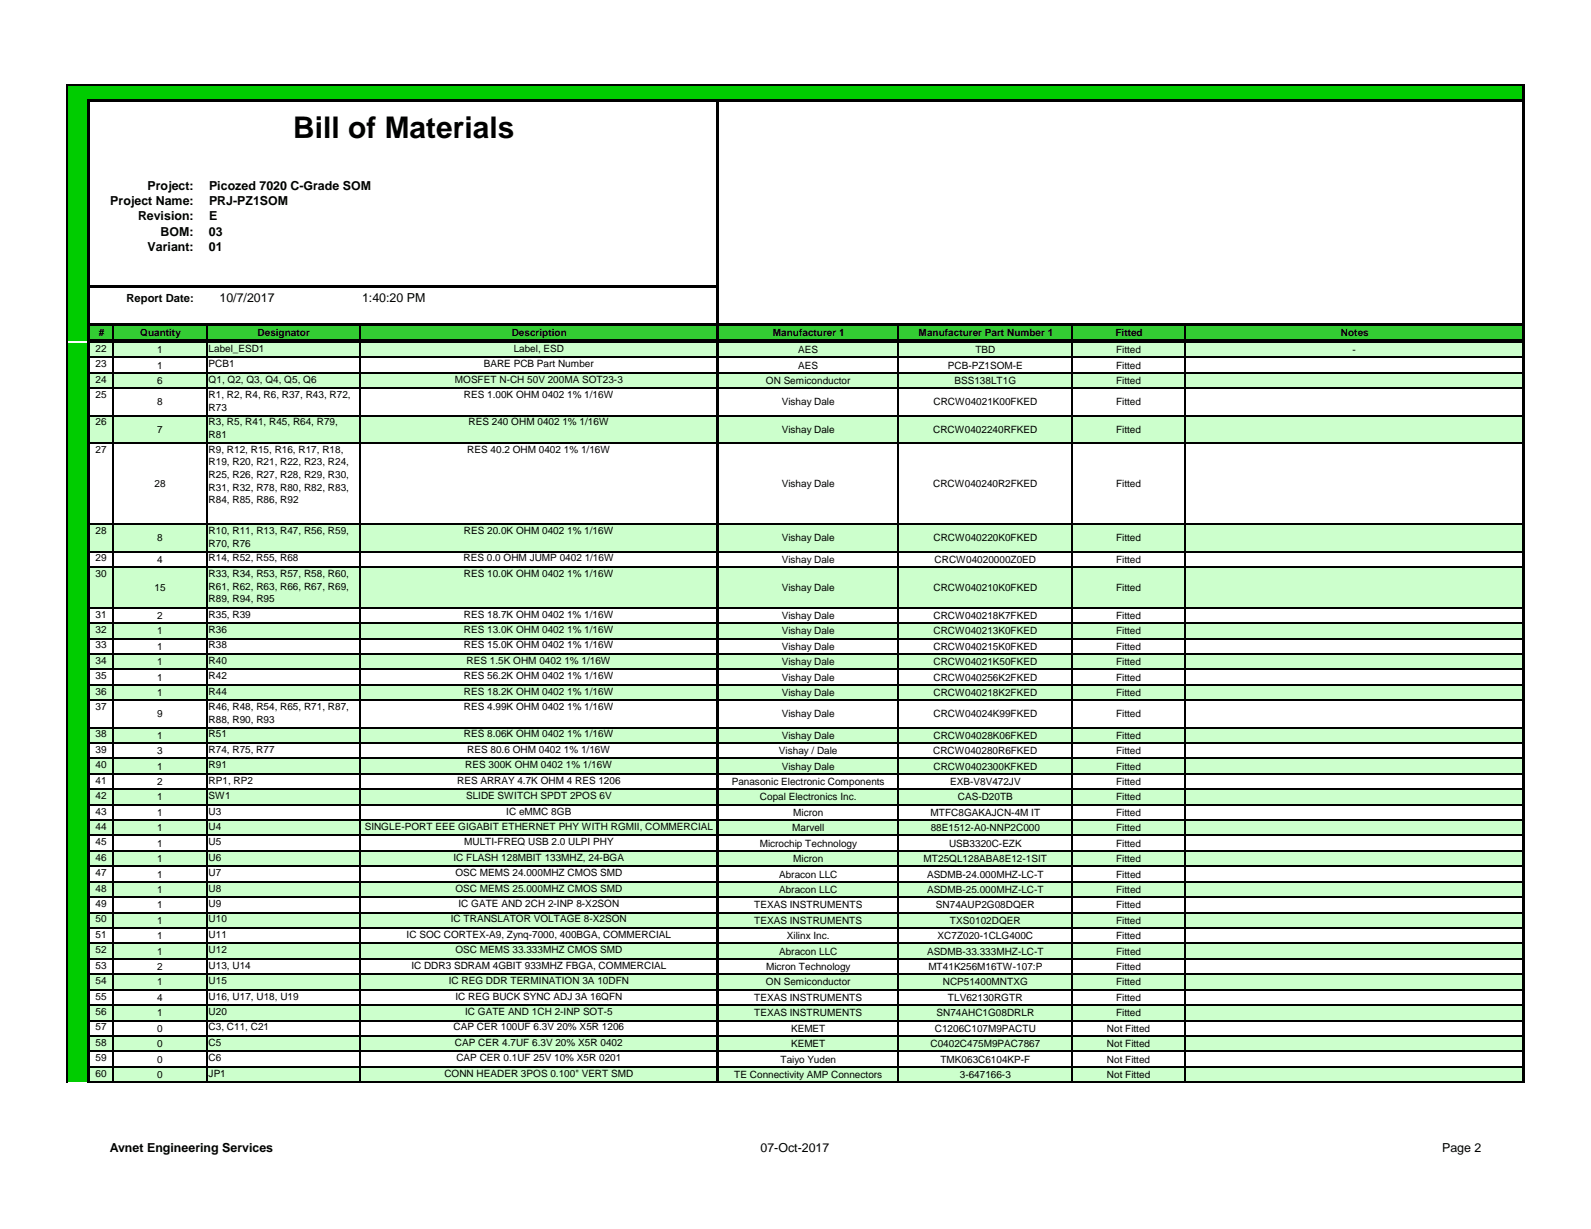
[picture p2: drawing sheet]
<svg xmlns="http://www.w3.org/2000/svg" width="279mm" height="216mm" viewBox="0 0 279 216" stroke-linecap="round" stroke-linejoin="round" font-family="sans-serif">
<defs><g id="words">
<text font-size="5.2" x="51.5" y="24.3">Bill of Materials</text>
<g font-size="2.2">
<text x="25.9" y="33.3">Project:</text>
<text x="36.7" y="33.3">Picozed 7020 C-Grade SOM</text>
<text x="19.4" y="36">Project Name:</text>
<text x="24.2" y="38.7">Revision:</text>
<text x="28.2" y="41.4">BOM:</text>
<text x="36.7" y="41.4">03</text>
<text x="36.7" y="36">PRJ-PZ1SOM</text>
<text x="36.7" y="38.7">E</text>
<text x="25.9" y="44.1">Variant:</text>
<text x="36.7" y="44.1">01</text>
<text x="38.5" y="53">10/7/2017</text>
<text x="63.6" y="53">1:40:20 PM</text>
<text x="19.3" y="202.3">Avnet Engineering Services</text>
<text x="133.6" y="202.3">07-Oct-2017</text>
<text x="253.2" y="202.3">Page 2</text>
</g>
<text font-size="2" x="22.2" y="53">Report Date:</text>
<g font-size="1.8">
<text x="17.4" y="59.1">#</text>
<text x="24.6" y="59.1">Quantity</text>
<text x="45.2" y="59.1">Designator</text>
<text x="89.9" y="59.1">Description</text>
<text x="135.7" y="59.1">Manufacturer 1</text>
<text x="161.3" y="59.1">Manufacturer Part Number 1</text>
<text x="195.9" y="59.1">Fitted</text>
<text x="235.5" y="59.1">Notes</text>
<text x="16.8" y="61.8">22</text>
<text x="16.8" y="64.5">23</text>
<text x="27.6" y="62.1">1</text>
<text x="27.6" y="64.8">1</text>
<text x="36.6" y="61.8">Label_ESD1</text>
<text x="36.6" y="64.5">PCB1</text>
<text x="85" y="64.5">BARE PCB Part Number</text>
<text x="90.2" y="61.8">Label, ESD</text>
<text x="140.2" y="62.1">AES</text>
<text x="140.2" y="64.8">AES</text>
<text x="166.5" y="64.8">PCB-PZ1SOM-E</text>
<text x="171.3" y="62.1">TBD</text>
<text x="196" y="62.1">Fitted</text>
<text x="196" y="64.8">Fitted</text>
<text x="237.5" y="62.1">-</text>
<text x="16.8" y="67.2">24</text>
<text x="16.8" y="70">25</text>
<text x="27.6" y="67.5">6</text>
<text x="27.6" y="71.2">8</text>
<text x="36.6" y="67.2">Q1, Q2, Q3, Q4, Q5, Q6</text>
<text x="36.6" y="70">R1, R2, R4, R6, R37, R43, R72,</text>
<text x="79.9" y="67.2">MOSFET N-CH 50V 200MA SOT23-3</text>
<text x="81.5" y="70">RES 1.00K OHM 0402 1% 1/16W</text>
<text x="134.5" y="67.5">ON Semiconductor</text>
<text x="137.3" y="71.2">Vishay Dale</text>
<text x="163.9" y="71.2">CRCW04021K00FKED</text>
<text x="167.6" y="67.5">BSS138LT1G</text>
<text x="196" y="67.5">Fitted</text>
<text x="196" y="71.2">Fitted</text>
<text x="16.8" y="74.7">26</text>
<text x="27.6" y="76">7</text>
<text x="36.6" y="72.2">R73</text>
<text x="36.6" y="74.7">R3, R5, R41, R45, R64, R79,</text>
<text x="36.6" y="77">R81</text>
<text x="82.3" y="74.7">RES 240 OHM 0402 1% 1/16W</text>
<text x="137.3" y="76">Vishay Dale</text>
<text x="163.9" y="76">CRCW0402240RFKED</text>
<text x="196" y="76">Fitted</text>
<text x="16.8" y="79.5">27</text>
<text x="36.6" y="79.5">R9, R12, R15, R16, R17, R18,</text>
<text x="36.6" y="81.7">R19, R20, R21, R22, R23, R24,</text>
<text x="36.6" y="84">R25, R26, R27, R28, R29, R30,</text>
<text x="82.1" y="79.5">RES 40.2 OHM 0402 1% 1/16W</text>
<text x="27.1" y="85.6">28</text>
<text x="36.6" y="86.2">R31, R32, R78, R80, R82, R83,</text>
<text x="36.6" y="88.4">R84, R85, R86, R92</text>
<text x="137.3" y="85.6">Vishay Dale</text>
<text x="163.9" y="85.6">CRCW040240R2FKED</text>
<text x="196" y="85.6">Fitted</text>
<text x="16.8" y="93.9">28</text>
<text x="27.6" y="95.1">8</text>
<text x="36.6" y="93.9">R10, R11, R13, R47, R56, R59,</text>
<text x="81.5" y="93.9">RES 20.0K OHM 0402 1% 1/16W</text>
<text x="137.3" y="95.1">Vishay Dale</text>
<text x="163.9" y="95.1">CRCW040220K0FKED</text>
<text x="196" y="95.1">Fitted</text>
<text x="16.8" y="98.6">29</text>
<text x="16.8" y="101.3">30</text>
<text x="27.6" y="98.9">4</text>
<text x="36.6" y="96.1">R70, R76</text>
<text x="36.6" y="98.6">R14, R52, R55, R68</text>
<text x="36.6" y="101.3">R33, R34, R53, R57, R58, R60,</text>
<text x="81.4" y="98.6">RES 0.0 OHM JUMP 0402 1/16W</text>
<text x="81.5" y="101.3">RES 10.0K OHM 0402 1% 1/16W</text>
<text x="137.3" y="98.9">Vishay Dale</text>
<text x="164.1" y="98.9">CRCW04020000Z0ED</text>
<text x="196" y="98.9">Fitted</text>
<text x="27.1" y="103.8">15</text>
<text x="36.6" y="103.6">R61, R62, R63, R66, R67, R69,</text>
<text x="36.6" y="105.8">R89, R94, R95</text>
<text x="137.3" y="103.8">Vishay Dale</text>
<text x="163.9" y="103.8">CRCW040210K0FKED</text>
<text x="196" y="103.8">Fitted</text>
<text x="16.8" y="108.5">31</text>
<text x="16.8" y="111.2">32</text>
<text x="16.8" y="113.9">33</text>
<text x="27.6" y="108.7">2</text>
<text x="27.6" y="111.4">1</text>
<text x="36.6" y="108.5">R35, R39</text>
<text x="36.6" y="111.2">R36</text>
<text x="36.6" y="113.9">R38</text>
<text x="81.5" y="108.5">RES 18.7K OHM 0402 1% 1/16W</text>
<text x="81.5" y="111.2">RES 13.0K OHM 0402 1% 1/16W</text>
<text x="81.5" y="113.9">RES 15.0K OHM 0402 1% 1/16W</text>
<text x="137.3" y="108.7">Vishay Dale</text>
<text x="137.3" y="111.4">Vishay Dale</text>
<text x="163.9" y="108.7">CRCW040218K7FKED</text>
<text x="163.9" y="111.4">CRCW040213K0FKED</text>
<text x="196" y="108.7">Fitted</text>
<text x="196" y="111.4">Fitted</text>
<text x="16.8" y="116.6">34</text>
<text x="16.8" y="119.3">35</text>
<text x="27.6" y="114.2">1</text>
<text x="27.6" y="116.9">1</text>
<text x="27.6" y="119.6">1</text>
<text x="36.6" y="116.6">R40</text>
<text x="36.6" y="119.3">R42</text>
<text x="81.5" y="119.3">RES 56.2K OHM 0402 1% 1/16W</text>
<text x="82" y="116.6">RES 1.5K OHM 0402 1% 1/16W</text>
<text x="137.3" y="114.2">Vishay Dale</text>
<text x="137.3" y="116.9">Vishay Dale</text>
<text x="137.3" y="119.6">Vishay Dale</text>
<text x="163.9" y="114.2">CRCW040215K0FKED</text>
<text x="163.9" y="116.9">CRCW04021K50FKED</text>
<text x="163.9" y="119.6">CRCW040256K2FKED</text>
<text x="196" y="114.2">Fitted</text>
<text x="196" y="116.9">Fitted</text>
<text x="196" y="119.6">Fitted</text>
<text x="16.8" y="122">36</text>
<text x="16.8" y="124.8">37</text>
<text x="27.6" y="122.3">1</text>
<text x="36.6" y="122">R44</text>
<text x="36.6" y="124.8">R46, R48, R54, R65, R71, R87,</text>
<text x="81.5" y="122">RES 18.2K OHM 0402 1% 1/16W</text>
<text x="81.5" y="124.8">RES 4.99K OHM 0402 1% 1/16W</text>
<text x="137.3" y="122.3">Vishay Dale</text>
<text x="163.9" y="122.3">CRCW040218K2FKED</text>
<text x="196" y="122.3">Fitted</text>
<text x="16.8" y="129.5">38</text>
<text x="27.6" y="126">9</text>
<text x="27.6" y="129.8">1</text>
<text x="36.6" y="127">R88, R90, R93</text>
<text x="36.6" y="129.5">R51</text>
<text x="81.5" y="129.5">RES 8.06K OHM 0402 1% 1/16W</text>
<text x="137.3" y="126">Vishay Dale</text>
<text x="137.3" y="129.8">Vishay Dale</text>
<text x="163.9" y="126">CRCW04024K99FKED</text>
<text x="163.9" y="129.8">CRCW04028K06FKED</text>
<text x="196" y="126">Fitted</text>
<text x="196" y="129.8">Fitted</text>
<text x="16.8" y="135">40</text>
<text x="16.8" y="137.7">41</text>
<text x="16.8" y="132.2">39</text>
<text x="27.6" y="135.2">1</text>
<text x="27.6" y="137.9">2</text>
<text x="27.6" y="132.5">3</text>
<text x="36.6" y="135">R91</text>
<text x="36.6" y="137.7">RP1, RP2</text>
<text x="36.6" y="132.2">R74, R75, R77</text>
<text x="80.3" y="137.7">RES ARRAY 4.7K OHM 4 RES 1206</text>
<text x="81.7" y="135">RES 300K OHM 0402 1% 1/16W</text>
<text x="82.1" y="132.2">RES 80.6 OHM 0402 1% 1/16W</text>
<text x="128.5" y="137.9">Panasonic Electronic Components</text>
<text x="136.8" y="132.5">Vishay / Dale</text>
<text x="137.3" y="135.2">Vishay Dale</text>
<text x="163.9" y="132.5">CRCW040280R6FKED</text>
<text x="163.9" y="135.2">CRCW0402300KFKED</text>
<text x="166.9" y="137.9">EXB-V8V472JV</text>
<text x="196" y="137.9">Fitted</text>
<text x="196" y="132.5">Fitted</text>
<text x="196" y="135.2">Fitted</text>
<text x="16.8" y="140.4">42</text>
<text x="16.8" y="143.1">43</text>
<text x="27.6" y="140.6">1</text>
<text x="27.6" y="143.3">1</text>
<text x="36.6" y="140.4">SW1</text>
<text x="36.6" y="143.1">U3</text>
<text x="81.9" y="140.4">SLIDE SWITCH SPDT 2POS 6V</text>
<text x="88.9" y="143.1">IC eMMC 8GB</text>
<text x="133.5" y="140.6">Copal Electronics Inc.</text>
<text x="139.3" y="143.3">Micron</text>
<text x="163.4" y="143.3">MTFC8GAKAJCN-4M IT</text>
<text x="168.2" y="140.6">CAS-D20TB</text>
<text x="196" y="140.6">Fitted</text>
<text x="196" y="143.3">Fitted</text>
<text x="16.8" y="145.8">44</text>
<text x="16.8" y="148.5">45</text>
<text x="27.6" y="146">1</text>
<text x="27.6" y="148.7">1</text>
<text x="36.6" y="145.8">U4</text>
<text x="36.6" y="148.5">U5</text>
<text x="64" y="145.8">SINGLE-PORT EEE GIGABIT ETHERNET PHY WITH RGMII, COMMERCIAL</text>
<text x="81.5" y="148.5">MULTI-FREQ USB 2.0 ULPI PHY</text>
<text x="133.4" y="148.7">Microchip Technology</text>
<text x="139.1" y="146">Marvell</text>
<text x="163.5" y="146">88E1512-A0-NNP2C000</text>
<text x="166.7" y="148.7">USB3320C-EZK</text>
<text x="196" y="146">Fitted</text>
<text x="196" y="148.7">Fitted</text>
<text x="16.8" y="151.2">46</text>
<text x="16.8" y="153.9">47</text>
<text x="27.6" y="151.4">1</text>
<text x="27.6" y="154.2">1</text>
<text x="36.6" y="151.2">U6</text>
<text x="36.6" y="153.9">U7</text>
<text x="79.6" y="151.2">IC FLASH 128MBIT 133MHZ, 24-BGA</text>
<text x="80" y="153.9">OSC MEMS 24.000MHZ CMOS SMD</text>
<text x="136.8" y="154.2">Abracon LLC</text>
<text x="139.3" y="151.4">Micron</text>
<text x="162.2" y="151.4">MT25QL128ABA8E12-1SIT</text>
<text x="162.8" y="154.2">ASDMB-24.000MHZ-LC-T</text>
<text x="196" y="154.2">Fitted</text>
<text x="196" y="151.4">Fitted</text>
<text x="16.8" y="159.3">49</text>
<text x="16.8" y="156.6">48</text>
<text x="27.6" y="159.6">1</text>
<text x="27.6" y="156.9">1</text>
<text x="36.6" y="159.3">U9</text>
<text x="36.6" y="156.6">U8</text>
<text x="80" y="156.6">OSC MEMS 25.000MHZ CMOS SMD</text>
<text x="80.5" y="159.3">IC GATE AND 2CH 2-INP 8-X2SON</text>
<text x="132.4" y="159.6">TEXAS INSTRUMENTS</text>
<text x="136.8" y="156.9">Abracon LLC</text>
<text x="162.8" y="156.9">ASDMB-25.000MHZ-LC-T</text>
<text x="164.4" y="159.6">SN74AUP2G08DQER</text>
<text x="196" y="159.6">Fitted</text>
<text x="196" y="156.9">Fitted</text>
<text x="16.8" y="167.5">52</text>
<text x="16.8" y="162.1">50</text>
<text x="16.8" y="164.8">51</text>
<text x="27.6" y="167.7">1</text>
<text x="27.6" y="162.3">1</text>
<text x="27.6" y="165">1</text>
<text x="36.6" y="167.5">U12</text>
<text x="36.6" y="162.1">U10</text>
<text x="36.6" y="164.8">U11</text>
<text x="71.4" y="164.8">IC SOC CORTEX-A9, Zynq-7000, 400BGA, COMMERCIAL</text>
<text x="79.2" y="162.1">IC TRANSLATOR VOLTAGE 8-X2SON</text>
<text x="80" y="167.5">OSC MEMS 33.333MHZ CMOS SMD</text>
<text x="132.4" y="162.3">TEXAS INSTRUMENTS</text>
<text x="136.8" y="167.7">Abracon LLC</text>
<text x="138.2" y="165">Xilinx Inc.</text>
<text x="162.8" y="167.7">ASDMB-33.333MHZ-LC-T</text>
<text x="164.6" y="165">XC7Z020-1CLG400C</text>
<text x="166.8" y="162.3">TXS0102DQER</text>
<text x="196" y="162.3">Fitted</text>
<text x="196" y="167.7">Fitted</text>
<text x="196" y="165">Fitted</text>
<text x="16.8" y="172.9">54</text>
<text x="16.8" y="170.2">53</text>
<text x="27.6" y="173.1">1</text>
<text x="27.6" y="170.4">2</text>
<text x="36.6" y="172.9">U15</text>
<text x="36.6" y="170.2">U13, U14</text>
<text x="72.2" y="170.2">IC DDR3 SDRAM 4GBIT 933MHZ FBGA, COMMERCIAL</text>
<text x="78.8" y="172.9">IC REG DDR TERMINATION 3A 10DFN</text>
<text x="134.5" y="173.1">ON Semiconductor</text>
<text x="134.5" y="170.4">Micron Technology</text>
<text x="163" y="170.4">MT41K256M16TW-107:P</text>
<text x="165.6" y="173.1">NCP51400MNTXG</text>
<text x="196" y="170.4">Fitted</text>
<text x="196" y="173.1">Fitted</text>
<text x="16.8" y="175.6">55</text>
<text x="16.8" y="178.3">56</text>
<text x="27.6" y="175.8">4</text>
<text x="27.6" y="178.5">1</text>
<text x="36.6" y="175.6">U16, U17, U18, U19</text>
<text x="36.6" y="178.3">U20</text>
<text x="80" y="175.6">IC REG BUCK SYNC ADJ 3A 16QFN</text>
<text x="81.7" y="178.3">IC GATE AND 1CH 2-INP SOT-5</text>
<text x="132.4" y="175.8">TEXAS INSTRUMENTS</text>
<text x="132.4" y="178.5">TEXAS INSTRUMENTS</text>
<text x="164.5" y="178.5">SN74AHC1G08DRLR</text>
<text x="166.5" y="175.8">TLV62130RGTR</text>
<text x="196" y="175.8">Fitted</text>
<text x="196" y="178.5">Fitted</text>
<text x="16.8" y="181">57</text>
<text x="16.8" y="183.7">58</text>
<text x="27.6" y="181.2">0</text>
<text x="27.6" y="184">0</text>
<text x="36.6" y="181">C3, C11, C21</text>
<text x="36.6" y="183.7">C5</text>
<text x="79.7" y="181">CAP CER 100UF 6.3V 20% X5R 1206</text>
<text x="79.9" y="183.7">CAP CER 4.7UF 6.3V 20% X5R 0402</text>
<text x="138.9" y="181.2">KEMET</text>
<text x="138.9" y="184">KEMET</text>
<text x="163.4" y="184">C0402C475M9PAC7867</text>
<text x="164.2" y="181.2">C1206C107M9PACTU</text>
<text x="194.4" y="184">Not Fitted</text>
<text x="194.4" y="181.2">Not Fitted</text>
<text x="16.8" y="186.4">59</text>
<text x="16.8" y="189.1">60</text>
<text x="27.6" y="186.7">0</text>
<text x="27.6" y="189.4">0</text>
<text x="36.6" y="186.4">C6</text>
<text x="36.6" y="189.1">JP1</text>
<text x="78" y="189.1">CONN HEADER 3POS 0.100&quot; VERT SMD</text>
<text x="80.2" y="186.4">CAP CER 0.1UF 25V 10% X5R 0201</text>
<text x="128.9" y="189.4">TE Connectivity AMP Connectors</text>
<text x="137.1" y="186.7">Taiyo Yuden</text>
<text x="165.1" y="186.7">TMK063C6104KP-F</text>
<text x="168.6" y="189.4">3-647166-3</text>
<text x="194.4" y="186.7">Not Fitted</text>
<text x="194.4" y="189.4">Not Fitted</text>
</g>
</g></defs>
<g fill="#0c0">
<path d="M11.9 14.9h255.7v2.8h-255.7z"/>
<path d="M11.9 17.7h3.7v8h-3.7z"/>
</g>
<path d="M15.6 17.7h110.5v8h-110.5z" fill="#fff"/>
<path d="M11.9 25.7h3.7v13.7h-3.7z" fill="#0c0"/>
<path d="M15.6 25.7h47.6v13.7h-47.6z" fill="#fff"/>
<path d="M11.9 39.3h3.7v8.2h-3.7z" fill="#0c0"/>
<path d="M15.6 39.3h20.7v8.2h-20.7z" fill="#fff"/>
<path d="M11.9 47.5h3.7v9.5h-3.7z" fill="#0c0"/>
<path d="M15.6 47.5h110.5v9.5h-110.5z" fill="#fff"/>
<path d="M11.9 57h3.7v2.9h-3.7z" fill="#0c0"/>
<path d="M15.6 57h252v2.9h-252z" fill="#3c3"/>
<path d="M19.9 57.2v2.5M36.3 57.2v2.5M63.2 57.2v2.5M157.8 57.2v2.5M188.3 57.2v2.5M208.1 57.2v2.5" fill="none" stroke="#000" stroke-width=".21"/>
<path d="M11.8 14.7v45.5" fill="none" stroke="#000" stroke-width=".32"/>
<path d="M15.6 17.5v42.7M15.8 17.7h252M126.1 17.9v42.3M267.5 15v45.2M15.8 50.3h110.5M15.8 57h252M15.8 59.9h252" fill="none" stroke="#000" stroke-width=".42"/>
<path d="M19.8 60.1h.2v.1h-.2zM36.2 60.1h.2v.1h-.2zM63.1 60.1h.2v.1h-.2zM157.7 60.1h.2v.1h-.2zM188.2 60.1h.2v.1h-.2zM208 60.1h.2v.1h-.2z" fill="#000"/>
<path d="M12 14.9h255.8" fill="none" stroke="#000" stroke-width=".34"/>
<path d="M11.9 60.2h3.7v2.6h-3.7z" fill="#0c0"/>
<path d="M15.6 60.2h252v2.6h-252z" fill="#cfc"/>
<path d="M11.9 62.8h3.7v5.4h-3.7z" fill="#0c0"/>
<path d="M15.6 65.5h252v2.7h-252z" fill="#cfc"/>
<path d="M11.9 68.2h3.7v9.6h-3.7z" fill="#0c0"/>
<path d="M15.6 73h252v4.8h-252z" fill="#cfc"/>
<path d="M11.9 77.8h3.7v19.1h-3.7z" fill="#0c0"/>
<path d="M15.6 92.1h252v4.8h-252z" fill="#cfc"/>
<path d="M11.9 96.9h3.7v9.9h-3.7z" fill="#0c0"/>
<path d="M15.6 99.6h252v7.2h-252z" fill="#cfc"/>
<path d="M11.9 106.8h3.7v5.4h-3.7z" fill="#0c0"/>
<path d="M15.6 109.5h252v2.7h-252z" fill="#cfc"/>
<path d="M11.9 112.2h3.7v5.4h-3.7z" fill="#0c0"/>
<path d="M15.6 114.9h252v2.7h-252z" fill="#cfc"/>
<path d="M11.9 117.6h3.7v5.4h-3.7z" fill="#0c0"/>
<path d="M15.6 120.3h252v2.7h-252z" fill="#cfc"/>
<path d="M11.9 123h3.7v7.5h-3.7z" fill="#0c0"/>
<path d="M15.6 127.8h252v2.7h-252z" fill="#cfc"/>
<path d="M11.9 130.5h3.7v5.5h-3.7z" fill="#0c0"/>
<path d="M15.6 133.2h252v2.8h-252z" fill="#cfc"/>
<path d="M11.9 135.9h3.7v5.5h-3.7z" fill="#0c0"/>
<path d="M15.6 138.6h252v2.8h-252z" fill="#cfc"/>
<path d="M11.9 141.4h3.7v5.4h-3.7z" fill="#0c0"/>
<path d="M15.6 144.1h252v2.7h-252z" fill="#cfc"/>
<path d="M11.9 146.8h3.7v5.4h-3.7z" fill="#0c0"/>
<path d="M15.6 149.5h252v2.7h-252z" fill="#cfc"/>
<path d="M11.9 152.2h3.7v5.4h-3.7z" fill="#0c0"/>
<path d="M15.6 154.9h252v2.7h-252z" fill="#cfc"/>
<path d="M11.9 157.6h3.7v5.4h-3.7z" fill="#0c0"/>
<path d="M15.6 160.3h252v2.7h-252z" fill="#cfc"/>
<path d="M11.9 163h3.7v5.5h-3.7z" fill="#0c0"/>
<path d="M15.6 165.7h252v2.8h-252z" fill="#cfc"/>
<path d="M11.9 168.4h3.7v5.5h-3.7z" fill="#0c0"/>
<path d="M15.6 171.2h252v2.7h-252z" fill="#cfc"/>
<path d="M11.9 173.9h3.7v5.4h-3.7z" fill="#0c0"/>
<path d="M15.6 176.6h252v2.7h-252z" fill="#cfc"/>
<path d="M11.9 179.3h3.7v5.4h-3.7z" fill="#0c0"/>
<path d="M15.6 182h252v2.7h-252z" fill="#cfc"/>
<path d="M11.9 184.7h3.7v5.4h-3.7z" fill="#0c0"/>
<path d="M15.6 187.4h252v2.7h-252z" fill="#cfc"/>
<g fill="none" stroke="#000" stroke-width=".21">
<path d="M15.8 60.1h110.1M15.8 62.8h110.1M15.8 65.5h110.1M15.8 68.2h110.1M15.8 73h110.1M15.8 77.8h110.1M19.9 60.2v130M36.3 60.2v130M63.2 60.2v130M126.3 60.1h141M126.3 62.8h141M126.3 65.5h141"/>
<path d="M126.3 68.2h141M126.3 73h141M126.3 77.8h141M157.8 60.2v130M188.3 60.2v130M208.1 60.2v130M15.8 92.1h110.1M15.8 96.9h110.1M15.8 99.6h110.1M126.3 92.1h141M126.3 96.9h141M126.3 99.6h141"/>
<path d="M15.8 106.8h110.1M15.8 109.5h110.1M15.8 112.2h110.1M15.8 114.9h110.1M15.8 117.6h110.1M126.3 106.8h141M126.3 109.5h141M126.3 112.2h141M126.3 114.9h141M126.3 117.6h141M15.8 120.3h110.1M15.8 123h110.1"/>
<path d="M15.8 127.8h110.1M15.8 130.5h110.1M15.8 133.2h110.1M15.8 135.9h110.1M15.8 138.6h110.1M126.3 120.3h141M126.3 123h141M126.3 127.8h141M126.3 130.5h141M126.3 133.2h141M126.3 135.9h141M126.3 138.6h141"/>
<path d="M15.8 141.4h110.1M15.8 144.1h110.1M15.8 146.8h110.1M15.8 149.5h110.1M15.8 152.2h110.1M15.8 154.9h110.1M15.8 157.6h110.1M126.3 141.4h141M126.3 144.1h141M126.3 146.8h141M126.3 149.5h141M126.3 152.2h141"/>
<path d="M126.3 154.9h141M126.3 157.6h141M15.8 160.3h110.1M15.8 163h110.1M15.8 165.7h110.1M15.8 168.4h110.1M15.8 171.2h110.1M15.8 173.9h110.1M15.8 176.6h110.1M15.8 179.3h110.1M126.3 160.3h141M126.3 163h141"/>
<path d="M126.3 165.7h141M126.3 168.4h141M126.3 171.2h141M126.3 173.9h141M126.3 176.6h141M126.3 179.3h141M15.8 182h110.1M15.8 184.7h110.1M15.8 187.4h110.1M15.8 190.1h110.1M126.3 182h141M126.3 184.7h141"/>
<path d="M126.3 187.4h141M126.3 190.1h141"/>
</g>
<path d="M11.8 60.1v130" fill="none" stroke="#000" stroke-width=".32"/>
<path d="M15.6 60v130.2M126.1 60v130.2M267.5 60v130.2" fill="none" stroke="#000" stroke-width=".42"/>
<use href="#words"/>
</svg>
